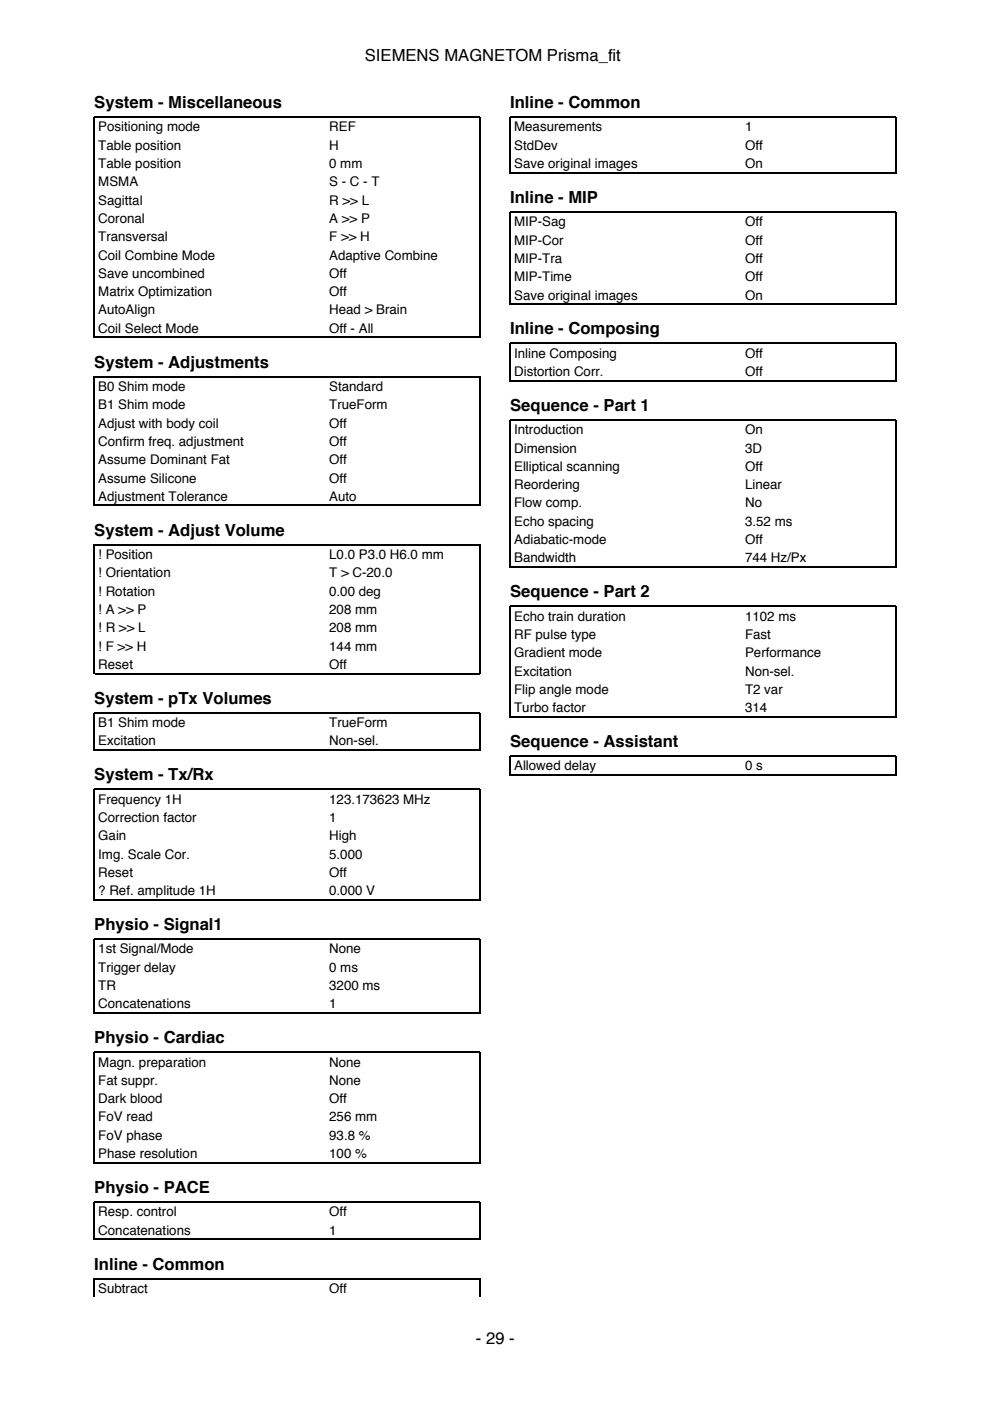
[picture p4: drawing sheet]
<svg xmlns="http://www.w3.org/2000/svg" width="210mm" height="297mm" viewBox="0 0 210 297" stroke-linecap="round" stroke-linejoin="round" font-family="sans-serif">
<defs><g id="words">
<g font-size="3.5">
<text x="77.4" y="12.9">SIEMENS MAGNETOM Prisma_fit</text>
<text x="20" y="22.9">System - Miscellaneous</text>
<text x="108.2" y="22.9">Inline - Common</text>
<text x="108.2" y="43">Inline - MIP</text>
<text x="108.2" y="70.9">Inline - Composing</text>
<text x="20" y="78">System - Adjustments</text>
<text x="108.2" y="87.1">Sequence - Part 1</text>
<text x="20" y="113.6">System - Adjust Volume</text>
<text x="108.2" y="126.6">Sequence - Part 2</text>
<text x="20" y="149.2">System - pTx Volumes</text>
<text x="108.2" y="158.4">Sequence - Assistant</text>
<text x="20" y="165.5">System - Tx/Rx</text>
<text x="20" y="197.2">Physio - Signal1</text>
<text x="20" y="221.2">Physio - Cardiac</text>
<text x="20" y="252.9">Physio - PACE</text>
<text x="20" y="269.2">Inline - Common</text>
<text x="100.9" y="284.9">- 29 -</text>
</g>
<g font-size="2.8">
<text x="20.8" y="27.9">Positioning mode</text>
<text x="69.8" y="27.9">REF</text>
<text x="109" y="27.9">Measurements</text>
<text x="158" y="27.9">1</text>
<text x="20.8" y="31.7">Table position</text>
<text x="20.8" y="35.6">Table position</text>
<text x="69.8" y="31.7">H</text>
<text x="69.8" y="35.6">0 mm</text>
<text x="109" y="31.7">StdDev</text>
<text x="109" y="35.6">Save original images</text>
<text x="158" y="31.7">Off</text>
<text x="158" y="35.6">On</text>
<text x="20.8" y="39.5">MSMA</text>
<text x="69.8" y="39.5">S - C - T</text>
<text x="20.8" y="43.4">Sagittal</text>
<text x="20.8" y="47.3">Coronal</text>
<text x="69.8" y="43.4">R &gt;&gt; L</text>
<text x="69.8" y="47.3">A &gt;&gt; P</text>
<text x="109" y="48">MIP-Sag</text>
<text x="158" y="48">Off</text>
<text x="20.8" y="51.2">Transversal</text>
<text x="69.8" y="51.2">F &gt;&gt; H</text>
<text x="109" y="51.9">MIP-Cor</text>
<text x="158" y="51.9">Off</text>
<text x="20.8" y="55">Coil Combine Mode</text>
<text x="20.8" y="58.9">Save uncombined</text>
<text x="69.8" y="55">Adaptive Combine</text>
<text x="69.8" y="58.9">Off</text>
<text x="109" y="55.7">MIP-Tra</text>
<text x="109" y="59.6">MIP-Time</text>
<text x="158" y="55.7">Off</text>
<text x="158" y="59.6">Off</text>
<text x="20.8" y="62.8">Matrix Optimization</text>
<text x="69.8" y="62.8">Off</text>
<text x="109" y="63.5">Save original images</text>
<text x="158" y="63.5">On</text>
<text x="20.8" y="66.7">AutoAlign</text>
<text x="20.8" y="70.6">Coil Select Mode</text>
<text x="69.8" y="66.7">Head &gt; Brain</text>
<text x="69.8" y="70.6">Off - All</text>
<text x="109" y="75.8">Inline Composing</text>
<text x="158" y="75.8">Off</text>
<text x="20.8" y="82.9">B0 Shim mode</text>
<text x="69.8" y="82.9">Standard</text>
<text x="109" y="79.7">Distortion Corr.</text>
<text x="158" y="79.7">Off</text>
<text x="20.8" y="86.8">B1 Shim mode</text>
<text x="69.8" y="86.8">TrueForm</text>
<text x="20.8" y="90.7">Adjust with body coil</text>
<text x="20.8" y="94.5">Confirm freq. adjustment</text>
<text x="69.8" y="90.7">Off</text>
<text x="69.8" y="94.5">Off</text>
<text x="109" y="92.1">Introduction</text>
<text x="109" y="96">Dimension</text>
<text x="158" y="92.1">On</text>
<text x="158" y="96">3D</text>
<text x="20.8" y="98.4">Assume Dominant Fat</text>
<text x="69.8" y="98.4">Off</text>
<text x="109" y="99.8">Elliptical scanning</text>
<text x="158" y="99.8">Off</text>
<text x="20.8" y="102.3">Assume Silicone</text>
<text x="20.8" y="106.2">Adjustment Tolerance</text>
<text x="69.8" y="102.3">Off</text>
<text x="69.8" y="106.2">Auto</text>
<text x="109" y="103.7">Reordering</text>
<text x="109" y="107.6">Flow comp.</text>
<text x="158" y="103.7">Linear</text>
<text x="158" y="107.6">No</text>
<text x="109" y="111.5">Echo spacing</text>
<text x="158" y="111.5">3.52 ms</text>
<text x="20.8" y="118.5">! Position</text>
<text x="69.8" y="118.5">L0.0 P3.0 H6.0 mm</text>
<text x="109" y="115.4">Adiabatic-mode</text>
<text x="109" y="119.2">Bandwidth</text>
<text x="158" y="115.4">Off</text>
<text x="158" y="119.2">744 Hz/Px</text>
<text x="20.8" y="122.4">! Orientation</text>
<text x="69.8" y="122.4">T &gt; C-20.0</text>
<text x="20.8" y="126.3">! Rotation</text>
<text x="20.8" y="130.2">! A &gt;&gt; P</text>
<text x="69.8" y="126.3">0.00 deg</text>
<text x="69.8" y="130.2">208 mm</text>
<text x="109" y="131.6">Echo train duration</text>
<text x="158" y="131.6">1102 ms</text>
<text x="20.8" y="134.1">! R &gt;&gt; L</text>
<text x="20.8" y="137.9">! F &gt;&gt; H</text>
<text x="69.8" y="134.1">208 mm</text>
<text x="69.8" y="137.9">144 mm</text>
<text x="109" y="135.5">RF pulse type</text>
<text x="158" y="135.5">Fast</text>
<text x="20.8" y="141.8">Reset</text>
<text x="69.8" y="141.8">Off</text>
<text x="109" y="139.3">Gradient mode</text>
<text x="109" y="143.2">Excitation</text>
<text x="158" y="139.3">Performance</text>
<text x="158" y="143.2">Non-sel.</text>
<text x="109" y="147.1">Flip angle mode</text>
<text x="158" y="147.1">T2 var</text>
<text x="20.8" y="154.2">B1 Shim mode</text>
<text x="69.8" y="154.2">TrueForm</text>
<text x="109" y="151">Turbo factor</text>
<text x="158" y="151">314</text>
<text x="20.8" y="158">Excitation</text>
<text x="69.8" y="158">Non-sel.</text>
<text x="109" y="163.3">Allowed delay</text>
<text x="158" y="163.3">0 s</text>
<text x="20.8" y="170.4">Frequency 1H</text>
<text x="69.8" y="170.4">123.173623 MHz</text>
<text x="20.8" y="174.3">Correction factor</text>
<text x="20.8" y="178.2">Gain</text>
<text x="69.8" y="174.3">1</text>
<text x="69.8" y="178.2">High</text>
<text x="20.8" y="182">Img. Scale Cor.</text>
<text x="20.8" y="185.9">Reset</text>
<text x="69.8" y="182">5.000</text>
<text x="69.8" y="185.9">Off</text>
<text x="20.8" y="189.8">? Ref. amplitude 1H</text>
<text x="69.8" y="189.8">0.000 V</text>
<text x="20.8" y="202.1">1st Signal/Mode</text>
<text x="69.8" y="202.1">None</text>
<text x="20.8" y="206">Trigger delay</text>
<text x="20.8" y="209.9">TR</text>
<text x="69.8" y="206">0 ms</text>
<text x="69.8" y="209.9">3200 ms</text>
<text x="20.8" y="213.8">Concatenations</text>
<text x="69.8" y="213.8">1</text>
<text x="20.8" y="226.1">Magn. preparation</text>
<text x="69.8" y="226.1">None</text>
<text x="20.8" y="230">Fat suppr.</text>
<text x="20.8" y="233.9">Dark blood</text>
<text x="69.8" y="230">None</text>
<text x="69.8" y="233.9">Off</text>
<text x="20.8" y="237.8">FoV read</text>
<text x="69.8" y="237.8">256 mm</text>
<text x="20.8" y="241.7">FoV phase</text>
<text x="20.8" y="245.5">Phase resolution</text>
<text x="69.8" y="241.7">93.8 %</text>
<text x="69.8" y="245.5">100 %</text>
<text x="20.8" y="257.9">Resp. control</text>
<text x="69.8" y="257.9">Off</text>
<text x="20.8" y="261.8">Concatenations</text>
<text x="69.8" y="261.8">1</text>
<text x="20.8" y="274.1">Subtract</text>
<text x="69.8" y="274.1">Off</text>
</g>
</g></defs>
<g fill="none" stroke="#000" stroke-width=".26">
<path d="M108.2 36.8v-12h81.8v12M108.3 36.6h81.6M20 71.7v-46.9h81.8v46.9M20.1 71.5h81.6M108.2 64.6v-19.6h81.8v19.6M108.3 64.5h81.6M108.2 80.8v-8h81.8v8M108.3 80.7h81.6M20 107.3v-27.4h81.8v27.4M20.1 107.2h81.6M108.2 120.4v-31.3h81.8v31.3M108.3 120.2h81.6"/>
<path d="M20 142.9v-27.4h81.8v27.4M20 159.2v-8.1h81.8v8.1M20.1 142.8h81.6M20.1 159h81.6M108.2 152.1v-23.5h81.8v23.5M108.3 152h81.6M108.2 164.5v-4.2h81.8v4.2M108.3 164.3h81.6M20 190.9v-23.5h81.8v23.5M20.1 190.8h81.6M20 214.9v-15.8h81.8v15.8M20.1 214.8h81.6"/>
<path d="M20 246.7v-23.6h81.8v23.6M20.1 246.5h81.6M20 262.9v-8h81.8v8M20 275v-3.9h81.8v3.9M20.1 262.7h81.6"/>
</g>
<use href="#words"/>
</svg>
